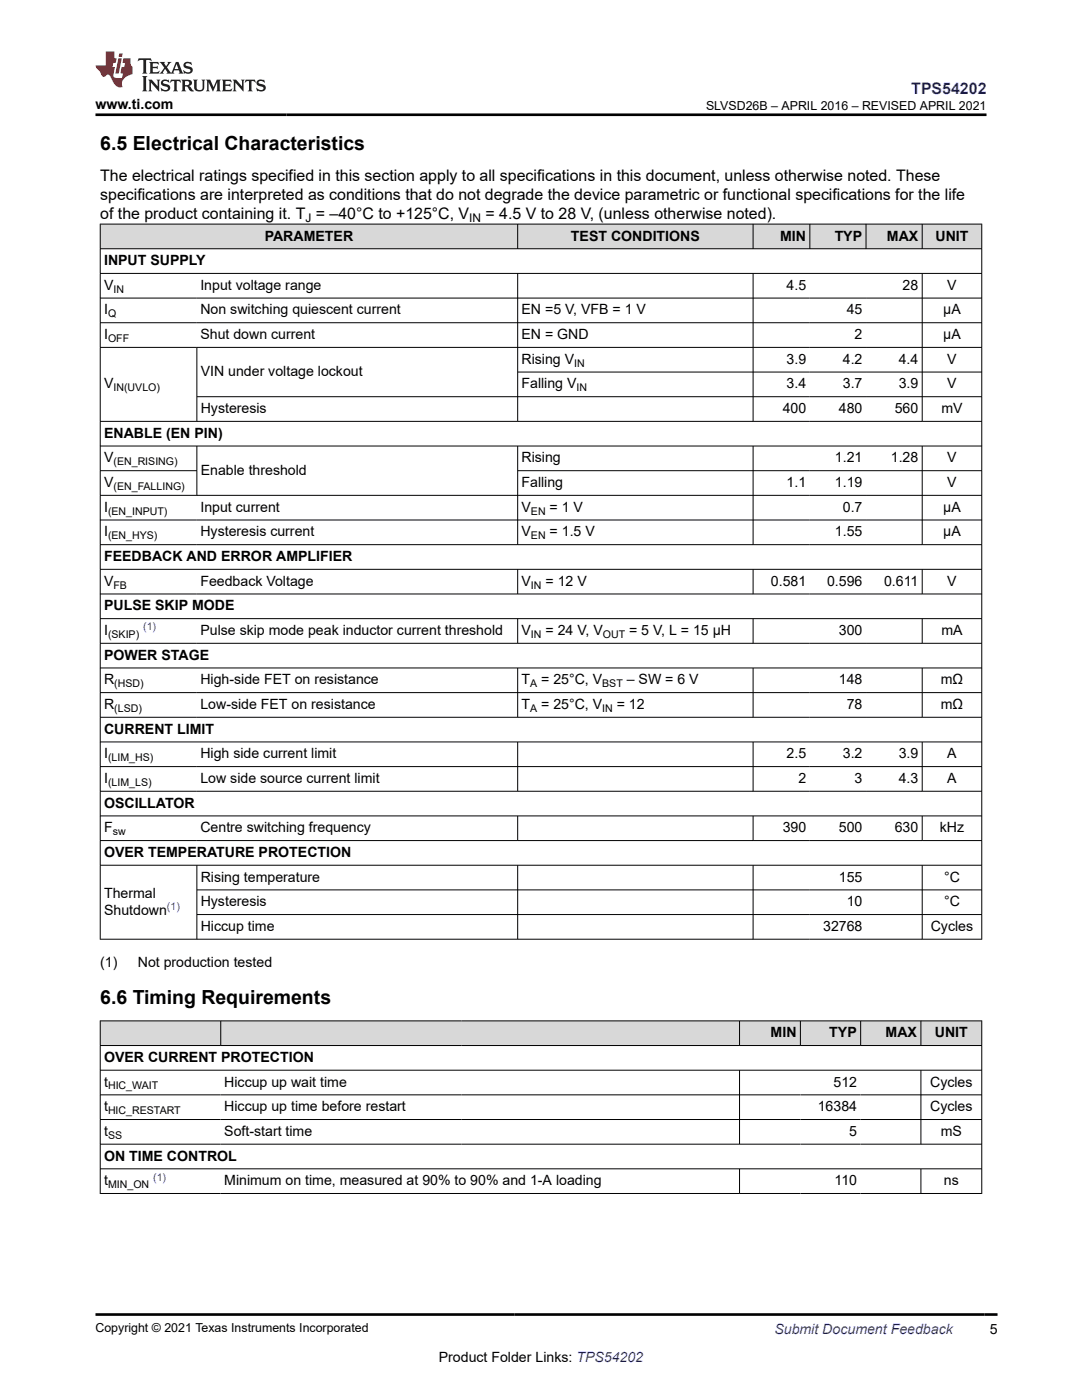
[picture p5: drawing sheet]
<svg xmlns="http://www.w3.org/2000/svg" width="216mm" height="279mm" viewBox="0 0 216 279" stroke-linecap="round" stroke-linejoin="round" font-family="sans-serif">
<defs><g id="words">
<g font-size="3.9">
<text x="20" y="29.9">6.5 Electrical Characteristics</text>
<text x="20" y="200.4">6.6 Timing Requirements</text>
</g>
<text font-size="3.2" fill="#00f" x="181.8" y="18.7">TPS54202</text>
<g font-size="3.2">
<text x="20" y="36.1">The electrical ratings specified in this section apply to all specifications in this document, unless otherwise noted. These</text>
<text x="20" y="39.9">specifications are interpreted as conditions that do not degrade the device parametric or functional specifications for the life</text>
<text x="20" y="43.7">of the product containing it. T = –40°C to +125°C, V</text>
<text x="96.9" y="43.7">= 4.5 V to 28 V, (unless otherwise noted).</text>
</g>
<g font-size="2.8">
<text x="19.1" y="21.8">www.ti.com</text>
<text x="52.8" y="48">PARAMETER</text>
<text x="113.9" y="48">TEST CONDITIONS</text>
<text x="155.7" y="48">MIN</text>
<text x="166.5" y="48">TYP</text>
<text x="177" y="48">MAX</text>
<text x="186.7" y="48">UNIT</text>
<text x="20.8" y="52.9">INPUT SUPPLY</text>
<text x="20.8" y="57.8">V</text>
<text x="40" y="57.8">Input voltage range</text>
<text x="157" y="57.8">4.5</text>
<text x="180.1" y="57.8">28</text>
<text x="189" y="57.8">V</text>
<text x="20.8" y="62.8">I</text>
<text x="40" y="62.8">Non switching quiescent current</text>
<text x="104.1" y="62.8">EN =5 V, VFB = 1 V</text>
<text x="169" y="62.8">45</text>
<text x="188.2" y="62.8">µA</text>
<text x="20.8" y="67.7">I</text>
<text x="40" y="67.7">Shut down current</text>
<text x="104.1" y="67.7">EN = GND</text>
<text x="170.5" y="67.7">2</text>
<text x="188.2" y="67.7">µA</text>
<text x="20.8" y="77.5">V</text>
<text x="40.1" y="75.1">VIN under voltage lockout</text>
<text x="104.1" y="72.6">Rising V</text>
<text x="104.1" y="77.5">Falling V</text>
<text x="157" y="72.6">3.9</text>
<text x="157" y="77.5">3.4</text>
<text x="168.2" y="72.6">4.2</text>
<text x="168.2" y="77.5">3.7</text>
<text x="179.3" y="72.6">4.4</text>
<text x="179.3" y="77.5">3.9</text>
<text x="189" y="72.6">V</text>
<text x="189" y="77.5">V</text>
<text x="40.1" y="82.4">Hysteresis</text>
<text x="156.2" y="82.4">400</text>
<text x="167.4" y="82.4">480</text>
<text x="178.5" y="82.4">560</text>
<text x="187.8" y="82.4">mV</text>
<text x="20.8" y="87.4">ENABLE (EN PIN)</text>
<text x="20.8" y="92.3">V</text>
<text x="40" y="94.7">Enable threshold</text>
<text x="104.1" y="92.3">Rising</text>
<text x="166.6" y="92.3">1.21</text>
<text x="177.8" y="92.3">1.28</text>
<text x="189" y="92.3">V</text>
<text x="20.8" y="97.2">V</text>
<text x="104.1" y="97.2">Falling</text>
<text x="157" y="97.2">1.1</text>
<text x="166.6" y="97.2">1.19</text>
<text x="189" y="97.2">V</text>
<text x="20.8" y="102.1">I</text>
<text x="20.8" y="107.1">I</text>
<text x="40" y="102.1">Input current</text>
<text x="40" y="107.1">Hysteresis current</text>
<text x="104.1" y="102.1">V</text>
<text x="104.1" y="107.1">V</text>
<text x="109.7" y="102.1">= 1 V</text>
<text x="109.7" y="107.1">= 1.5 V</text>
<text x="166.6" y="107.1">1.55</text>
<text x="168.2" y="102.1">0.7</text>
<text x="188.2" y="102.1">μA</text>
<text x="188.2" y="107.1">μA</text>
<text x="20.8" y="112">FEEDBACK AND ERROR AMPLIFIER</text>
<text x="20.8" y="116.9">V</text>
<text x="40" y="116.9">Feedback Voltage</text>
<text x="104.1" y="116.9">V</text>
<text x="108.8" y="116.9">= 12 V</text>
<text x="153.8" y="116.9">0.581</text>
<text x="165" y="116.9">0.596</text>
<text x="176.4" y="116.9">0.611</text>
<text x="189" y="116.9">V</text>
<text x="20.8" y="121.8">PULSE SKIP MODE</text>
<text x="20.8" y="126.7">I</text>
<text x="20.8" y="131.7">POWER STAGE</text>
<text x="40" y="126.7">Pulse skip mode peak inductor current threshold</text>
<text x="104.1" y="126.7">V</text>
<text x="108.8" y="126.7">= 24 V, V</text>
<text x="125.5" y="126.7">= 5 V, L = 15 µH</text>
<text x="167.4" y="126.7">300</text>
<text x="187.8" y="126.7">mA</text>
<text x="20.8" y="136.6">R</text>
<text x="40" y="136.6">High-side FET on resistance</text>
<text x="104.1" y="136.6">T</text>
<text x="108" y="136.6">= 25°C, V</text>
<text x="125.1" y="136.6">– SW = 6 V</text>
<text x="167.4" y="136.6">148</text>
<text x="187.7" y="136.6">mΩ</text>
<text x="20.8" y="141.5">R</text>
<text x="40" y="141.5">Low-side FET on resistance</text>
<text x="104.1" y="141.5">T</text>
<text x="108" y="141.5">= 25°C, V</text>
<text x="123.1" y="141.5">= 12</text>
<text x="169" y="141.5">78</text>
<text x="187.7" y="141.5">mΩ</text>
<text x="20.8" y="146.4">CURRENT LIMIT</text>
<text x="20.8" y="151.3">I</text>
<text x="40" y="151.3">High side current limit</text>
<text x="157" y="151.3">2.5</text>
<text x="168.2" y="151.3">3.2</text>
<text x="179.3" y="151.3">3.9</text>
<text x="189" y="151.3">A</text>
<text x="20.8" y="161.2">OSCILLATOR</text>
<text x="20.8" y="156.3">I</text>
<text x="40" y="156.3">Low side source current limit</text>
<text x="159.3" y="156.3">2</text>
<text x="170.5" y="156.3">3</text>
<text x="179.3" y="156.3">4.3</text>
<text x="189" y="156.3">A</text>
<text x="20.8" y="166.1">F</text>
<text x="40" y="166.1">Centre switching frequency</text>
<text x="156.2" y="166.1">390</text>
<text x="167.4" y="166.1">500</text>
<text x="178.5" y="166.1">630</text>
<text x="187.5" y="166.1">kHz</text>
<text x="20.8" y="171">OVER TEMPERATURE PROTECTION</text>
<text x="20.8" y="179.2">Thermal</text>
<text x="40.1" y="175.9">Rising temperature</text>
<text x="167.4" y="175.9">155</text>
<text x="188.4" y="175.9">°C</text>
<text x="20.8" y="182.6">Shutdown</text>
<text x="40.1" y="185.8">Hiccup time</text>
<text x="40.1" y="180.9">Hysteresis</text>
<text x="164.3" y="185.8">32768</text>
<text x="169" y="180.9">10</text>
<text x="185.7" y="185.8">Cycles</text>
<text x="188.4" y="180.9">°C</text>
<text x="20" y="193">(1)</text>
<text x="27.5" y="193">Not production tested</text>
<text x="153.8" y="207">MIN</text>
<text x="165.5" y="207">TYP</text>
<text x="176.7" y="207">MAX</text>
<text x="186.5" y="207">UNIT</text>
<text x="20.8" y="211.9">OVER CURRENT PROTECTION</text>
<text x="20.8" y="221.8">t</text>
<text x="20.8" y="216.9">t</text>
<text x="44.8" y="216.9">Hiccup up wait time</text>
<text x="44.8" y="221.8">Hiccup up time before restart</text>
<text x="163.2" y="221.8">16384</text>
<text x="166.3" y="216.9">512</text>
<text x="185.6" y="221.8">Cycles</text>
<text x="185.6" y="216.9">Cycles</text>
<text x="20.8" y="226.7">t</text>
<text x="44.8" y="226.7">Soft-start time</text>
<text x="169.5" y="226.7">5</text>
<text x="187.7" y="226.7">mS</text>
<text x="20.8" y="231.6">ON TIME CONTROL</text>
<text x="20.8" y="236.5">t</text>
<text x="44.8" y="236.5">Minimum on time, measured at 90% to 90% and 1-A loading</text>
<text x="166.5" y="236.5">110</text>
<text x="188.3" y="236.5">ns</text>
<text x="197.5" y="266.1">5</text>
<text x="87.6" y="271.7">Product Folder Links: TPS54202</text>
</g>
<text font-size="2.8" fill="#00f" x="154.5" y="266.2">Submit Document Feedback</text>
<g font-size="2.5">
<text x="140.9" y="21.9">SLVSD26B – APRIL 2016 – REVISED APRIL 2021</text>
<text x="19.1" y="265.9">Copyright © 2021 Texas Instruments Incorporated</text>
</g>
<g font-size="2.4">
<text x="60.9" y="44.3">J</text>
<text x="93.6" y="44.3">IN</text>
</g>
<g font-size="2.1">
<text x="22.6" y="58.4">IN</text>
<text x="21.6" y="63.3">Q</text>
<text x="21.6" y="68.2">OFF</text>
<text x="114.6" y="73.2">IN</text>
<text x="22.6" y="78.1">IN(UVLO)</text>
<text x="115" y="78.1">IN</text>
<text x="22.6" y="92.9">(EN_RISING)</text>
<text x="22.6" y="97.8">(EN_FALLING)</text>
<text x="21.6" y="102.7">(EN_INPUT)</text>
<text x="21.6" y="107.6">(EN_HYS)</text>
<text x="105.9" y="102.7">EN</text>
<text x="105.9" y="107.6">EN</text>
<text x="22.6" y="117.5">FB</text>
<text x="105.9" y="117.5">IN</text>
<text x="21.6" y="127.3">(SKIP)</text>
<text x="105.9" y="127.3">IN</text>
<text x="120.3" y="127.3">OUT</text>
<text x="22.8" y="137.1">(HSD)</text>
<text x="105.8" y="137.1">A</text>
<text x="120.2" y="137.1">BST</text>
<text x="22.8" y="142.1">(LSD)</text>
<text x="105.8" y="142.1">A</text>
<text x="120.2" y="142.1">IN</text>
<text x="21.6" y="151.9">(LIM_HS)</text>
<text x="21.6" y="156.8">(LIM_LS)</text>
<text x="22.5" y="166.7">sw</text>
<text x="21.6" y="217.4">HIC_WAIT</text>
<text x="21.6" y="227.3">SS</text>
<text x="21.6" y="222.3">HIC_RESTART</text>
<text x="21.6" y="237.1">MIN_ON</text>
</g>
<g font-size="2.1" fill="#00f">
<text x="28.6" y="125.8">(1)</text>
<text x="33.3" y="181.6">(1)</text>
<text x="30.6" y="235.6">(1)</text>
</g>
</g></defs>
<g fill="#d8d8d8">
<path d="M20 44.7h175.9v4.9h-175.9z" fill-rule="evenodd"/>
<path d="M20.1 44.8h83.1v4.8h-83.1z" fill-rule="evenodd"/>
<path d="M103.4 44.8h46.8v4.8h-46.8z" fill-rule="evenodd"/>
<path d="M150.3 44.8h11.2v4.8h-11.2z" fill-rule="evenodd"/>
<path d="M161.7 44.8h11v4.8h-11z" fill-rule="evenodd"/>
<path d="M172.9 44.8h11.1v4.8h-11.1z" fill-rule="evenodd"/>
<path d="M184.1 44.8h11.7v4.8h-11.7z" fill-rule="evenodd"/>
</g>
<g fill="none" stroke="#000" stroke-width=".2">
<path d="M19.9 44.7h176.1M19.9 49.6h176.1M19.9 54.6h176.1M19.9 59.5h176.1M20 44.7v142.8M103.3 54.6v29.6M103.3 44.7v5M150.3 44.7v5M150.3 54.6v29.6M161.6 44.7v5M172.8 44.7v5M184 44.7v5"/>
<path d="M184 54.6v29.6M195.9 44.7v142.8M19.9 64.4h176.1M19.9 69.3h176.1M39.3 69.3v14.9M103.3 74.3h92.7M196 79.2h-156.7M19.9 89h176.1M19.9 93.9h19.4M19.9 98.9h176.1M39.3 89v9.9M103.3 89v19.8"/>
<path d="M103.3 93.9h92.7M150.3 89v19.8M184 89v19.8M196 84.1h-176.1M19.9 103.8h176.1M19.9 108.7h176.1M19.9 113.6h176.1M19.9 118.5h176.1M103.3 113.6v5M150.3 113.6v5M184 113.6v5M19.9 123.5h176.1"/>
<path d="M19.9 128.4h176.1M19.9 133.3h176.1M19.9 138.2h176.1M103.3 123.5v4.9M103.3 133.3v9.9M150.3 123.5v4.9M150.3 133.3v9.9M184 123.5v4.9M184 133.3v9.9M19.9 143.1h176.1M19.9 148.1h176.1M19.9 153h176.1"/>
<path d="M19.9 157.9h176.1M103.3 148.1v9.9M150.3 148.1v9.9M184 148.1v9.9M19.9 162.8h176.1M19.9 167.8h176.1M19.9 172.7h176.1M39.3 172.7v14.8M39.3 177.6h156.7M103.3 162.8v5M103.3 172.7v14.8M150.3 162.8v5"/>
<path d="M150.3 172.7v14.8M184 162.8v5M184 172.7v14.8M39.3 182.5h156.7M196 187.4h-176.1"/>
</g>
<g fill="#d8d8d8">
<path d="M20 203.7h175.9v5h-175.9z" fill-rule="evenodd"/>
<path d="M20.1 203.8h23.9v4.8h-23.9z" fill-rule="evenodd"/>
<path d="M44.1 203.8h48v4.8h-48z" fill-rule="evenodd"/>
<path d="M92.1 203.8h55.4v4.8h-55.4z" fill-rule="evenodd"/>
<path d="M147.6 203.8h12v4.8h-12z" fill-rule="evenodd"/>
<path d="M159.8 203.8h11.9v4.8h-11.9z" fill-rule="evenodd"/>
<path d="M171.8 203.8h11.9v4.8h-11.9z" fill-rule="evenodd"/>
<path d="M183.8 203.8h12v4.8h-12z" fill-rule="evenodd"/>
</g>
<g fill="none" stroke="#000" stroke-width=".2">
<path d="M19.9 203.7h176.1M19.9 208.7h176.1M19.9 213.6h176.1M19.9 218.5h176.1M20 203.7v34.5M44 203.7v5M147.6 203.7v5M147.6 213.6v14.8M159.7 203.7v5M171.7 203.7v5M183.8 203.7v5M183.8 213.6v14.8"/>
<path d="M195.9 203.7v34.5M19.9 223.4h176.1M19.9 228.3h176.1M19.9 233.3h176.1M19.9 238.2h176.1M147.6 233.3v4.9M183.8 233.3v4.9"/>
</g>
<path d="M27.7 11.6l-.2 .6 .5-.2h.6v.1v2.2l-.2 .4h1l-.2-.4v-2.2v-.1h.5l.5 .2-.1-.6zM29.8 12.4l.2 .3v1.6l-.2 .4h1.9l.1-.6a1.08 1.08 0 0 1-1.3 .2v-.7h.6l.4 .2v-.7l-.4 .2h-.6v-.5l.2-.2a1 1 0 0 1 1 .3l-.1-.5zM31.8 12.4l1 1.1-1 1.2h.9l-.2-.2 .4-.8 .5 .8-.2 .2h1.6l-.2-.2 .1-.5h1l.1 .5-.1 .2h.9l-.2-.4-.8-1.9h-.5l-1 2.1-.8-1.1 .9-1h-.8l.2 .2-.5 .6-.3-.6 .1-.2zM35.2 12.8l.4 1h-.8zM36.8 12.5a.65 .65 0 0 0-.2 .7 .65 .65 0 0 0 .6 .5l.7 .1 .1 .3a.79 .79 0 0 1-.7 .4 .79 .79 0 0 1-.7-.5l.1 .7 .2-.1a.93 .93 0 0 0 1.1 0 .93 .93 0 0 0 .4-.9 1.46 1.46 0 0 0-1.2-.6l-.1-.3a1.09 1.09 0 0 1 1.2 .2l-.2-.6-.1 .1-.6-.2zM28.4 15.2l.2 .4v2.2l-.2 .4h1l-.2-.4v-2.2l.2-.4zM29.6 15.9l.2 .4v1.5l-.2 .4h.8l-.3-.4v-1.3l1.7 1.8v-2l.2-.4h-.8l.2 .2 .1 1.1-1.2-1.3zM32.3 16a.65 .65 0 0 0-.2 .8 .65 .65 0 0 0 .7 .4l.6 .2 .1 .2a.79 .79 0 0 1-.7 .4 .79 .79 0 0 1-.7-.5l.1 .7 .2-.1a.93 .93 0 0 0 1.1 .1 .93 .93 0 0 0 .4-1 1.46 1.46 0 0 0-1.2-.5l-.1-.4a1.09 1.09 0 0 1 1.2 .2l-.2-.6-.1 .1-.6-.1zM34.1 15.9l-.1 .6a.63 .63 0 0 1 .7-.3l.1 1.6-.3 .4h1l-.2-.4v-1.6a.66 .66 0 0 1 .8 .3l-.1-.6zM36.2 15.9l.2 .4v1.5l-.2 .4h.9l-.2-.2v-.7h.5l.1 .2a.79 .79 0 0 0 1.2 .6l-1-.9a.61 .61 0 0 0 .6-.6 .61 .61 0 0 0-.5-.7zM36.9 16.2h.2a.47 .47 0 0 1 .5 .1 .47 .47 0 0 1 .1 .5l-.2 .1-.6 .1zM38.5 15.9l.2 .2a2.27 2.27 0 0 0 .4 2 1.04 1.04 0 0 0 1.7-.7v-1.3l.2-.2h-.8l.2 .4v1.1a.6 .6 0 0 1-.6 .6 .6 .6 0 0 1-.6-.6v-1.1l.3-.4zM41.1 15.9l.2 .4v1.5l-.2 .4h.7l-.2-.4v-1.4l.9 1.9 .8-1.9v1.4l-.2 .4h1l-.3-.4v-1.5l.3-.4h-.8l-.7 1.5-.7-1.5zM44.3 15.9l.2 .4v1.5l-.2 .4h1.9l.1-.6a1.09 1.09 0 0 1-1.3 .2v-.7h.6l.4 .2v-.6l-.4 .2h-.6v-.6l.2-.1a1.01 1.01 0 0 1 1 .3l-.1-.6zM46.4 15.9l.3 .4v1.5l-.3 .4h.8l-.2-.4v-1.3l1.6 1.8v-2l.2-.4h-.7l.2 .2v1.1l-1.2-1.3zM49 15.9l-.1 .6a.63 .63 0 0 1 .8-.3v1.6l-.3 .4h1l-.2-.4v-1.6a.66 .66 0 0 1 .8 .3l-.1-.6zM51.4 16a.65 .65 0 0 0-.2 .8 .65 .65 0 0 0 .6 .4l.6 .2 .2 .2a.79 .79 0 0 1-.8 .4 .79 .79 0 0 1-.6-.5l.1 .7 .2-.1a.93 .93 0 0 0 1 .1 .93 .93 0 0 0 .5-1 1.46 1.46 0 0 0-1.3-.5l-.1-.4a1.09 1.09 0 0 1 1.3 .2l-.2-.6-.2 .1-.5-.1z" fill="#231f20"/>
<path d="M21.1 10.3v2.7h-2v.4l.9 1a.95 .95 0 0 0 .9 .9 .59 .59 0 0 1 .6-.4 .59 .59 0 0 1 .5 .3l.4 .8a1.59 1.59 0 0 0 2.1 1.4 1.61 1.61 0 0 1 1-2.3l1-.3-.1-1.5a1.59 1.59 0 0 1-.4-1.7h-1.4l-.2 .9h.5l-.1 .9h-.5l-.2 .9v.3l.4 .1-.2 .9h-.6a.73 .73 0 0 1-1.1-.7l.3-1.5h-.5l.2-.9h.5l.2-.9h-.5v-1.3zM23.6 11.6l-.6 3.1h.7l.6-3.1zM23.8 10.7l-.1 .6h.7l.1-.6z" fill="#ed1c24"/>
<path d="M19.1 22.9h177.8M19 262.3h180" fill="none" stroke="#000" stroke-width=".53"/>
<use href="#words"/>
</svg>
